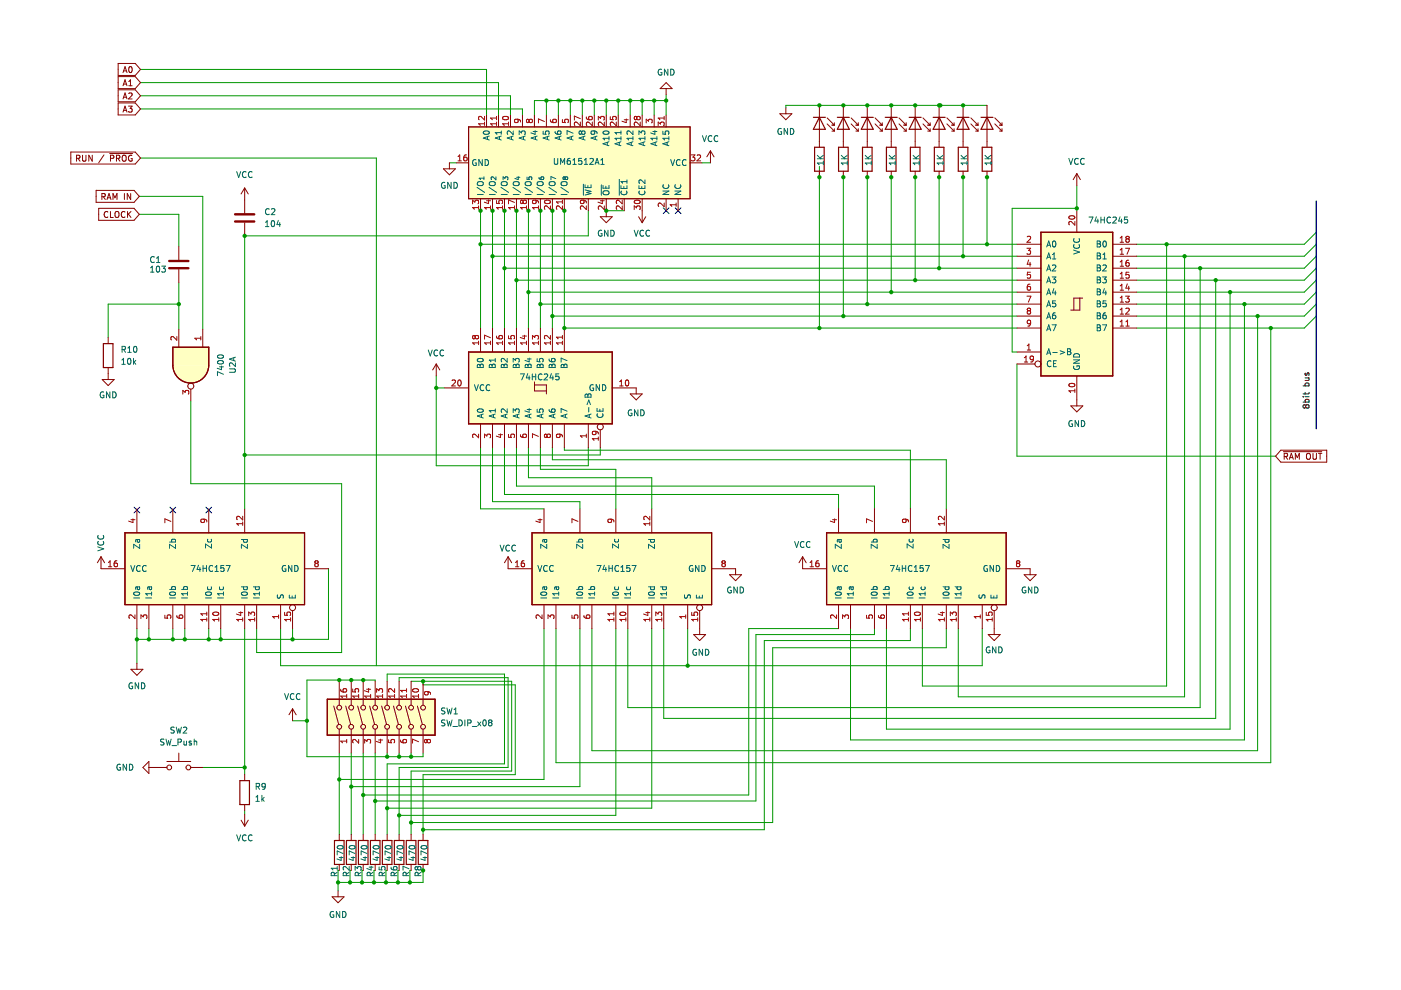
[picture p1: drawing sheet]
<svg xmlns="http://www.w3.org/2000/svg" width="297mm" height="210mm" viewBox="0 0 297 210" stroke-linecap="round" stroke-linejoin="round" font-family="sans-serif">
<path d="M220.7 49.2h15.2v30.5h-15.2z" fill-rule="evenodd" fill="#ffffc2"/>
<path d="M220.7 49.2h15.2v30.5h-15.2z" fill="none" stroke="#840000" stroke-width=".25"/>
<path d="M99.3 26.9h47v15.2h-47z" fill-rule="evenodd" fill="#ffffc2"/>
<path d="M99.3 26.9h47v15.2h-47z" fill="none" stroke="#840000" stroke-width=".21"/>
<path d="M69.4 148.3h22.8v7.6h-22.8z" fill-rule="evenodd" fill="#ffffc2"/>
<path d="M69.4 148.3h22.8v7.6h-22.8z" fill="none" stroke="#840000" stroke-width=".25"/>
<path d="M26.5 113h38.1v15.2h-38.1z" fill-rule="evenodd" fill="#ffffc2"/>
<path d="M26.5 113h38.1v15.2h-38.1z" fill="none" stroke="#840000" stroke-width=".25"/>
<path d="M36.6 77.4h7.7a3.8 3.8 0 0 1-3.8 3.8 3.8 3.8 0 0 1-3.9-3.8z" fill-rule="evenodd" fill="#ffffc2"/>
<path d="M36.6 77.4a3.8 3.8 0 0 0 3.9 3.8 3.8 3.8 0 0 0 3.8-3.8" fill="none" stroke="#840000" stroke-width=".25"/>
<path d="M36.6 73.6h7.7v3.8h-7.7z" fill-rule="evenodd" fill="#ffffc2"/>
<path d="M36.6 77.4v-3.8h7.7v3.8" fill="none" stroke="#840000" stroke-width=".25"/>
<path d="M99.3 74.6h30.5v15.3h-30.5z" fill-rule="evenodd" fill="#ffffc2"/>
<path d="M99.3 74.6h30.5v15.3h-30.5z" fill="none" stroke="#840000" stroke-width=".25"/>
<path d="M175.2 113h38.1v15.2h-38.1z" fill-rule="evenodd" fill="#ffffc2"/>
<path d="M175.2 113h38.1v15.2h-38.1z" fill="none" stroke="#840000" stroke-width=".25"/>
<path d="M112.8 113h38.1v15.2h-38.1z" fill-rule="evenodd" fill="#ffffc2"/>
<g fill="none" stroke="#840000" stroke-width=".25">
<path d="M172.5 24.9h2.5M172.7 31.2h2v5.1h-2zM173.7 24.9l1.3 2.5h-2.5zM177.5 24.9h2.6M177.8 31.2h2v5.1h-2zM178.8 24.9l1.3 2.5h-2.6zM182.6 24.9h2.5M182.9 31.2h2v5.1h-2zM183.9 24.9l1.2 2.5h-2.5zM187.7 24.9h2.5M187.9 31.2h2.1v5.1h-2.1zM189 24.9l1.2 2.5h-2.5z"/>
<path d="M192.8 24.9h2.5M193 31.2h2v5.1h-2zM194 24.9l1.3 2.5h-2.5zM197.8 24.9h2.6M198.1 31.2h2v5.1h-2zM199.1 24.9l1.3 2.5h-2.6zM202.9 24.9h2.6M203.2 31.2h2v5.1h-2zM204.2 24.9l1.3 2.5h-2.6zM208 24.9h2.5M208.3 31.2h2v5.1h-2zM209.3 24.9l1.2 2.5h-2.5z"/>
<path d="M220.7 49.2h15.2v30.5h-15.2zM21.9 72.9h2.1v5h-2.1zM36.6 73.6h7.7v3.8a3.8 3.8 0 0 1-3.8 3.8 3.8 3.8 0 0 1-3.9-3.8zM99.3 74.6h30.5v15.3h-30.5zM26.5 113h38.1v15.2h-38.1zM112.8 113h38.1v15.2h-38.1zM175.2 113h38.1v15.2h-38.1zM69.4 148.3h22.8v7.6h-22.8zM50.9 165.5h2v5.1h-2zM70.9 178.2h2v5.1h-2zM73.5 178.2h2v5.1h-2zM76 178.2h2v5.1h-2z"/>
<path d="M78.5 178.2h2.1v5.1h-2.1zM81.1 178.2h2v5.1h-2zM83.6 178.2h2v5.1h-2zM86.1 178.2h2.1v5.1h-2.1zM88.7 178.2h2v5.1h-2z"/>
</g>
<path d="M140.6 44.1l1.2 1.2M141.8 44.1l-1.2 1.2M143.2 44.1l1.2 1.2M144.4 44.1l-1.2 1.2M28.4 107.5l1.2 1.3M29.6 107.5l-1.2 1.3M36 107.5l1.3 1.3M37.3 107.5l-1.3 1.3M43.6 107.5l1.3 1.3M44.9 107.5l-1.3 1.3" fill="none" stroke="#000084" stroke-width=".21"/>
<g fill="none" stroke="#009600" stroke-width=".21">
<path d="M29.8 14.7h73.4v9.7M29.8 17.5h75.9v6.9M29.8 20.3h78.4v4.1M29.8 23.1h81v1.3M29.8 33.5h50v107.6M95.3 34.5h1.5M115.8 21.3v3.1M118.4 21.3v3.1M120.9 21.3v3.1M123.5 21.3v3.1M126 21.3v3.1M128.5 21.3v3.1"/>
<path d="M131.1 21.3v3.1M133.6 21.3v3.1M136.2 21.3v3.1M138.7 21.3v3.1M141.2 21.3h-27.9v3.1M141.2 20.1v4.3M148.8 34.5h1.8M173.7 35.3v34.3M178.8 37.3v29.7M183.9 37.3v27.2M189 37.3v24.6M194 37.3v22.1"/>
<path d="M199.1 37.3v19.6M199.4 22.3v.3M204.2 37.3v17M209.3 37.3v14.5M209.3 22.3h-42.7v.5M228.3 39.3v4.9h-13.7v30.4h1M29.5 41.6h13.5v28.2M29.5 45.4h8.4v6.9M37.9 59.9v9.9M101.9 51.8h113.7M101.9 44.4v25.2M104.4 54.3h111.2"/>
<path d="M104.4 44.4v25.2M107 56.9h108.6M107 44.4v25.2M109.5 59.4h106.1M109.5 44.4v25.2M112 44.4v25.2M114.6 44.4v25.2M117.1 44.4v25.2M119.7 44.4v25.2h95.9M124.7 44.7v5.3h-72.8v57.9M128.5 44.7h3.8M247.3 51.8v93.7h-51.7v-12.2"/>
<path d="M251.2 54.3v93.4h-48v-14.4M254.5 56.9v93.1h-121.4v-16.7M257.8 59.4v92.9h-117.1v-19M279.1 56.9l-2.6 2.5h-35.5M279.1 59.4l-2.6 2.5h-35.5M279.1 49.2l-2.6 2.6h-35.5M279.1 51.8l-2.6 2.5h-35.5M279.1 54.3l-2.6 2.6h-35.5M37.9 64.5h-15v7.1M92.5 79.7v19.1h32.2v-3.9M112 61.9h103.6M114.6 64.5h101"/>
<path d="M117.1 67h98.5M215.6 77.2v19.5h54.8M260.8 61.9v92.7h-72.9v-21.3M263.8 64.5v92.4h-83.5v-23.6M266.6 67v92.2h-141.1v-25.9M269.4 69.6v92.1h-151.5v-28.4M279.1 61.9l-2.6 2.6h-35.5M279.1 64.5l-2.6 2.5h-35.5M279.1 67l-2.6 2.6h-35.5M40.5 85v17.6h31.9v35.8h-18v-5.1M92.5 82.2h1.8M101.9 94.9v13h13.4"/>
<path d="M104.4 94.9v11.5h18.6v1.5M107 94.9v9.9h70.8v3.1M109.5 94.9v8.2h75.9v4.8M112 94.9v6.4h26.2v6.6M114.6 94.9v4.6h16v8.4M117.1 94.9v2.6h83.5v10.4M119.7 94.9v.6h73.3v12.4M127.3 94.9v1.6h-75.4M29 133.3v7.3M31.6 133.3v2.3M36.6 133.3v2.3M39.2 133.3v2.3"/>
<path d="M44.3 133.3v2.3M46.8 133.3v2.3M51.9 133.3v30.9M59.5 133.3v7.8h148.8v-7.8M62 133.3v2.3M69.6 120.6v15h-40.6M115.3 133.3v32h-43.4M123 133.3v33.5h-48.5M130.6 133.3v39.6h-46M138.2 133.3v38.1h-56.1M145.8 133.3v7.8M177.8 133.3h-19.1v35.3h-81.7"/>
<path d="M185.4 133.3v1.2h-25.1v35.3h-80.8M193 133.3v2.5h-31v40.1h-72.3M200.6 133.3v4h-36.8v37.1h-76.6M62 152.8h3.1M71.9 144.2v.2M71.9 159.7v17.2M74.5 144.2v.2M74.5 159.7v17.2M77 144.2v.2M77 159.7v17.2M79.5 144.4v-.2h-14.4v16.2h24.6v-.7M79.5 159.7v17.2"/>
<path d="M82.1 144.4v-1.5h24.9v19.1h-24.9v14.9M82.1 159.7v.7M84.6 144.4v-.7h23.1v19h-23.1v14.2M84.6 159.7v.7M87.2 159.7v.7M87.2 144.4h21.3v19.1h-21.3v13.4M89.7 144.4v.8h19.5v19h-19.5v12.7M43 162.7h8.9M51.9 171.9v.7M71.9 184.6h-.2v4.3M74.5 184.6h-.3v2.5M77 184.6h-.2v2.5"/>
<path d="M79.5 184.6h-.2v2.5M82.1 184.6h-.3v2.5M84.6 184.6h-.2v2.5M87.2 184.6h-.3v2.5M89.7 184.3v2.8h-18"/>
</g>
<path d="M279.1 42.6v48.3" fill="none" stroke="#000084" stroke-width=".3"/>
<g fill="none" stroke="#0f0f0f" stroke-width=".21">
<path d="M276.8 79.1l-.1 .3 .2 .2 .2-.1 .1-.4h.3v.5M276.3 85.3h1.2M276.3 84.1h.1M276.3 81.8h1.2M276.7 83.2v.5M276.7 84.1h.8M276.7 80.1h.8M276.8 81.8l-.1-.3 .2-.3 .6 .1v.5M276.8 85.3l-.1-.4 .2-.2 .6 .1v.5M276.8 86l-.2-.2-.3 .2v.3l.2 .2 .3-.2M276.8 86l.3-.2h.2l.2 .2v.4l-.2 .1h-.4l-.1-.2M276.8 86v.3"/>
<path d="M277.4 80.1l.1 .5-.8 .1M277.5 83.2l-.1 .3h-1.1"/>
</g>
<g fill="none" stroke="#840000" stroke-width=".21">
<path d="M25 16.2h3.7l1.1 1.3-1.1 1.3h-3.7zM25 13.5h3.7l1.1 1.2-1.1 1.3h-3.7zM25 19h3.7l1.1 1.3-1.1 1.3h-3.7zM26.1 18.2l.4-1.3 .4 1.3M26.1 15.4l.4-1.3 .4 1.3M26.2 17.8h.6M26.2 15h.6M27.3 19.8l.5-.1 .2 .4-.8 .9h.8M27.3 18.2h.7M27.3 17.3l.4-.4v1.3M27.4 14.2l.2-.1a.68 .68 0 0 1 .4 .7 .68 .68 0 0 1-.4 .6l-.3-.5zM141.2 17.5l1.3 1.3h-2.5z"/>
<path d="M141.2 18.8v1.3M15 32.2h13.7l1.1 1.3-1.1 1.3h-13.7zM16.2 33.6l.6-.1 .1-.5-.7-.1v1.3M16.5 33.6l.5 .6M17.5 32.9v1l.2 .3 .4-.1 .1-.2v-1M19.6 32.9v1.3l-.8-1.3v1.3M22 32.8l-1.1 1.7M23.3 32.6h4.8M23.4 33.6l.6-.1 .1-.5-.7-.1v1.3M24.7 33.6l.6-.1 .1-.5-.7-.1v1.3M25 33.6l.4 .6M25 21.8h3.7l1.1 1.3-1.1 1.3h-3.7z"/>
<path d="M26.1 33l.1-.1a.43 .43 0 0 1 .5 .4v.5a.42 .42 0 0 1-.4 .4 .42 .42 0 0 1-.4-.4zM26.1 23.8l.4-1.3 .4 1.3M26.1 21l.4-1.3 .4 1.3M26.2 23.4h.6M26.2 20.6h.6M27.2 22.5h.8l-.4 .5 .4 .1v.6l-.2 .1-.6-.1M28 33a.58 .58 0 0 0-.8 .6 .58 .58 0 0 0 .8 .5v-.5h-.2M51.9 39.9v5.3M51.9 39.9l-.8 1.2M51.9 39.9l.7 1.2M94 35.8h2.6l-1.3 1.3zM95.3 34.5v1.3"/>
<path d="M96.8 34.5h2.5M99.3 26.9h47v15.2h-47zM103.2 24.4v2.5M105.7 24.4v2.5M108.2 24.4v2.5M110.8 24.4v2.5M113.3 24.4v2.5M115.8 24.4v2.5M118.4 24.4v2.5M120.9 24.4v2.5M123.5 24.4v2.5M126 24.4v2.5"/>
<path d="M128.5 24.4v2.5M131.1 24.4v2.5M133.6 24.4v2.5M136.2 24.4v2.5M138.7 24.4v2.5M141.2 24.4v2.5M146.3 34.5h2.5M150.6 32l-.7 1.3M150.6 32v2.5M150.6 32l.8 1.3M165.3 24.1h2.6l-1.3 1.3zM166.6 22.8v1.3"/>
<path d="M173.7 22.3v8.9M173.7 36.3v1.3M175.4 26.3l1.5 1.5M175.4 25l1.5 1.5M176.4 27.8h.5M176.4 26.5h.5M176.9 26v.5M176.9 27.3v.5M178.8 22.3v8.9M178.8 36.3v1.3M180.5 26.3l1.5 1.5M180.5 25l1.5 1.5"/>
<path d="M181.5 27.8h.5M181.5 26.5h.5M182 26v.5M182 27.3v.5M183.9 22.3v8.9M183.9 36.3v1.3M185.5 26.3l1.6 1.5M185.5 25l1.6 1.5M186.5 27.8h.6M186.5 26.5h.6M187.1 26v.5M187.1 27.3v.5"/>
<path d="M189 22.3v8.9M189 36.3v1.3M190.6 26.3l1.5 1.5M190.6 25l1.5 1.5M191.6 27.8h.5M191.6 26.5h.5M192.1 26v.5M192.1 27.3v.5M194 22.3v8.9M194 36.3v1.3M195.7 26.3l1.5 1.5M195.7 25l1.5 1.5"/>
<path d="M196.7 27.8h.5M196.7 26.5h.5M197.2 26v.5M197.2 27.3v.5M199.1 22.3v8.9M199.1 36.3v1.3M200.8 26.3l1.5 1.5M200.8 25l1.5 1.5M201.8 27.8h.5M201.8 26.5h.5M202.3 26v.5M202.3 27.3v.5"/>
<path d="M204.2 22.3v8.9M204.2 36.3v1.3M205.8 26.3l1.6 1.5M205.8 25l1.6 1.5M206.9 27.8h.5M206.9 26.5h.5M207.4 26v.5M207.4 27.3v.5M209.3 22.3v8.9M209.3 36.3v1.3M210.9 26.3l1.5 1.5M210.9 25l1.5 1.5"/>
<path d="M211.9 27.8h.5M211.9 26.5h.5M212.4 26v.5M212.4 27.3v.5M228.3 36.8v2.5M228.3 36.8l-.8 1.3M228.3 36.8l.8 1.3M20.4 40.4h8l1.1 1.2-1.1 1.3h-8zM20.9 44.2h7.5l1.1 1.2-1.1 1.3h-7.5zM21.6 41.7l.6-.1 .1-.4-.7-.2v1.3M21.9 41.7l.4 .6M22.7 42.3l.4-1.3 .4 1.3"/>
<path d="M22.8 41.9h.6M22.9 45a.56 .56 0 0 0-.8 .5 .56 .56 0 0 0 .8 .5M23.4 44.8v1.3h.6M24 42.3v-1.3l.4 .9 .4-.9v1.3M24.4 45l.3-.2a.43 .43 0 0 1 .5 .5v.4a.42 .42 0 0 1-.4 .4 .42 .42 0 0 1-.4-.4zM26.4 41v1.3M26.5 45a.56 .56 0 0 0-.8 .5 .56 .56 0 0 0 .8 .5M27 44.8v1.3M27.2 45.4l.6 .7M27.7 41v1.3l-.7-1.3v1.3M27.8 44.8l-.8 .8M37.9 52.3v2.8"/>
<path d="M37.9 57.1v2.8M51.9 47.2v2.8M101.9 42.1v2.6M104.4 42.1v2.6M107 42.1v2.6M109.5 42.1v2.6M112 42.1v2.6M114.6 42.1v2.6M117.1 42.1v2.6M119.7 42.1v2.6M124.7 42.1v2.6M127.3 45.9h2.5l-1.3 1.3z"/>
<path d="M128.5 42.1v3.8M132.3 42.1v2.6M135.4 45.9l.8 1.3M136.2 42.1v5.1M136.9 45.9l-.7 1.3M141.2 42.1v2.6M143.8 42.1v2.6M215.6 59.4h5.1M215.6 56.9h5.1M215.6 54.3h5.1M215.6 51.8h5.1M228.3 44.2v5"/>
<path d="M235.9 59.4h5.1M235.9 56.9h5.1M235.9 54.3h5.1M235.9 51.8h5.1M22.9 71.6v1.3M22.9 77.9v2.6M37.9 69.8v3.8M43 69.8v3.8M92.5 77.2l-.8 1.2M92.5 77.2v2.5M92.5 77.2l.8 1.2M101.9 69.6v5"/>
<path d="M104.4 69.6v5M107 69.6v5M109.5 69.6v5M112 69.6v5M114.6 69.6v5M117.1 69.6v5M119.7 69.6v5M215.6 74.6h5.1M215.6 69.6h5.1M215.6 67h5.1M215.6 64.5h5.1M215.6 61.9h5.1"/>
<path d="M215.6 77.2h3.8M228.3 79.7v6.4M228.9 63.2v2.5h-1.9M229.6 63.2h-1.9v2.5M235.9 69.6h5.1M235.9 67h5.1M235.9 64.5h5.1M235.9 61.9h5.1M21.7 80.5h2.5l-1.3 1.2zM40.5 82.5v2.5M94.3 82.2h5M101.9 89.9v5"/>
<path d="M104.4 89.9v5M107 89.9v5M109.5 89.9v5M112 89.9v5M113.3 81.6h2.5v1.9M113.3 81v1.9h2.5M114.6 89.9v5M117.1 89.9v5M119.7 89.9v5M124.7 89.9v5M127.3 91.1v3.8M129.8 82.2h5.1v1.3"/>
<path d="M133.6 83.5h2.6l-1.3 1.3zM227 86.1h2.6l-1.3 1.2zM271.6 95.4h9.7v2.6h-9.7l-1.2-1.3zM272.1 95.8h8.1M272.3 96.8l.6-.1v-.5l-.6-.1v1.3M272.6 96.8l.4 .6M273.4 97.4l.4-1.3 .4 1.3M273.5 97h.6M274.6 97.4v-1.3l.5 .9 .4-.9v1.3M277.1 96.3l.2-.2a.43 .43 0 0 1 .5 .4v.5a.42 .42 0 0 1-.4 .4 .42 .42 0 0 1-.4-.4zM278.4 96.1v1l.2 .3 .4-.1 .1-.2v-1M279.5 96.1h.8"/>
<path d="M279.9 96.1v1.3M21.4 118v2.6h5.1M21.4 118l-.7 1.3M21.4 118l.8 1.3M29 107.9v5.1M36.6 107.9v5.1M44.3 107.9v5.1M51.9 107.9v5.1M107.7 118v2.6h5.1M107.7 118l-.7 1.3M107.7 118l.8 1.3M115.3 107.9v5.1"/>
<path d="M123 107.9v5.1M130.6 107.9v5.1M138.2 107.9v5.1M170.2 118v2.6h5M170.2 118l-.8 1.3M170.2 118l.7 1.3M177.8 107.9v5.1M185.4 107.9v5.1M193 107.9v5.1M200.6 107.9v5.1M29 128.2v5.1M31.6 128.2v5.1"/>
<path d="M36.6 128.2v5.1M39.2 128.2v5.1M44.3 128.2v5.1M46.8 128.2v5.1M51.9 128.2v5.1M54.4 128.2v5.1M59.5 128.2v5.1M62 129.5v3.8M64.6 120.6h5M115.3 128.2v5.1M117.9 128.2v5.1M123 128.2v5.1"/>
<path d="M125.5 128.2v5.1M130.6 128.2v5.1M133.1 128.2v5.1M138.2 128.2v5.1M140.7 128.2v5.1M145.8 128.2v5.1M147.1 134.5h2.5l-1.3 1.3zM148.3 129.5v5M150.9 120.6h5.1v1.3M154.7 121.9h2.5l-1.2 1.2zM177.8 128.2v5.1M180.3 128.2v5.1"/>
<path d="M185.4 128.2v5.1M187.9 128.2v5.1M193 128.2v5.1M195.6 128.2v5.1M200.6 128.2v5.1M203.2 128.2v5.1M208.3 128.2v5.1M209.5 134.5h2.6l-1.3 1.3zM210.8 129.5v5M213.3 120.6h5.1v1.3M217.1 121.9h2.6l-1.3 1.2zM27.8 141.9h2.5l-1.3 1.3z"/>
<path d="M29 140.6v1.3M37.9 159.7v1.8M62 150.3l-.7 1.3M62 150.3v2.5M62 150.3l.8 1.3M70.8 149.7l1 3.9M71.9 144.4v5.1M71.9 154.6v5.1M73.3 149.7l1 3.9M74.5 144.4v5.1M74.5 154.6v5.1M75.8 149.7l1.1 3.9"/>
<path d="M77 144.4v5.1M77 154.6v5.1M78.4 149.7l1 3.9M79.5 144.4v5.1M79.5 154.6v5.1M80.9 149.7l1.1 3.9M82.1 144.4v5.1M82.1 154.6v5.1M83.4 149.7l1.1 3.9M84.6 144.4v5.1M84.6 154.6v5.1M86 149.7l1 3.9"/>
<path d="M87.2 144.4v5.1M87.2 154.6v5.1M88.5 149.7l1 3.9M89.7 144.4v5.1M89.7 154.6v5.1M31.6 162.7h3.8M31.6 161.5v2.5l-1.3-1.3zM35.4 161.5h5.1M40.5 162.7h2.5M51.1 173.9l.8 1.3M51.9 164.2v1.3M51.9 170.6v1.3"/>
<path d="M51.9 172.6v2.6M52.6 173.9l-.7 1.3M71.9 176.9v1.3M74.5 176.9v1.3M77 176.9v1.3M79.5 176.9v1.3M82.1 176.9v1.3M84.6 176.9v1.3M87.2 176.9v1.3M89.7 176.9v1.3M70.4 190.1h2.5l-1.2 1.3zM71.7 188.9v1.2"/>
<path d="M71.9 183.3v1.3M74.5 183.3v1.3M77 183.3v1.3M79.5 183.3v1.3M82.1 183.3v1.3M84.6 183.3v1.3M87.2 183.3v1.3M89.7 183.3v1.3"/>
<circle cx="220.1" cy="77.2" r=".63"/>
<circle cx="40.5" cy="81.9" r=".63"/>
<circle cx="127.3" cy="90.5" r=".63"/>
<circle cx="62" cy="128.8" r=".63"/>
<circle cx="148.3" cy="128.8" r=".63"/>
<circle cx="210.8" cy="128.8" r=".63"/>
<circle cx="71.9" cy="150" r=".51"/>
<circle cx="71.9" cy="154.1" r=".51"/>
<circle cx="74.5" cy="154.1" r=".51"/>
<circle cx="74.5" cy="150" r=".51"/>
<circle cx="77" cy="150" r=".51"/>
<circle cx="77" cy="154.1" r=".51"/>
<circle cx="79.5" cy="150" r=".51"/>
<circle cx="79.5" cy="154.1" r=".51"/>
<circle cx="82.1" cy="154.1" r=".51"/>
<circle cx="82.1" cy="150" r=".51"/>
<circle cx="84.6" cy="150" r=".51"/>
<circle cx="84.6" cy="154.1" r=".51"/>
<circle cx="87.2" cy="154.1" r=".51"/>
<circle cx="87.2" cy="150" r=".51"/>
<circle cx="89.7" cy="150" r=".51"/>
<circle cx="89.7" cy="154.1" r=".51"/>
<circle cx="35.9" cy="162.7" r=".51"/>
<circle cx="39.9" cy="162.7" r=".51"/>
</g>
<g fill="none" stroke="#006464" stroke-width=".21">
<path d="M140.3 14.7a.58 .58 0 0 0-.8 .6 .58 .58 0 0 0 .8 .5v-.4h-.2M141.6 14.7v1.2l-.7-1.2v1.2M142.2 14.7a.64 .64 0 0 1 .7 .6 .64 .64 0 0 1-.7 .6zM50.2 36.4l.4 1.2 .4-1.2M52.2 36.5a.56 .56 0 0 0-.8 .5 .56 .56 0 0 0 .8 .5M53.4 36.5a.56 .56 0 0 0-.7 .5 .56 .56 0 0 0 .7 .5M94.3 38.7a.58 .58 0 0 0-.7 .6 .58 .58 0 0 0 .8 .5v-.4h-.3M95.6 38.7v1.2l-.7-1.2v1.2M96.3 38.7a.64 .64 0 0 1 .7 .6 .64 .64 0 0 1-.7 .6zM100.9 33.9a.58 .58 0 0 0-.7 .6 .58 .58 0 0 0 .8 .5v-.4h-.3M101.1 39.7l1.7 1.1M101.3 38.7l.7-.2a.42 .42 0 0 1 .5 .4 .42 .42 0 0 1-.5 .5h-.4a.42 .42 0 0 1-.4-.3 .42 .42 0 0 1 .1-.4z"/>
<path d="M102.3 33.8v1.3l-.8-1.3v1.3M102.5 27.9a.75 .75 0 0 1 1.2 .3 .72 .72 0 0 1-1.2-.1zM102.6 37.5v.6M102.6 37.8h-1l.3 .3M102.9 33.8a.64 .64 0 0 1 .7 .7 .64 .64 0 0 1-.7 .6zM103.4 29v.6M103.7 39.7l1.6 1.1M103.7 28.8l-1.2 .5 1.2 .4M103.8 38.7l.8-.2a.42 .42 0 0 1 .4 .4 .42 .42 0 0 1-.4 .5h-.4a.42 .42 0 0 1-.4-.3 .42 .42 0 0 1 0-.4zM105.1 37.5v.6l-.7-.6-.3 .2 .1 .4M105.9 29v.6M106.2 39.7l1.6 1.1"/>
<path d="M106.3 28.8l-1.3 .5 1.3 .4M106.3 27.8v.7M106.3 28.1h-1.3l.4 .4M106.3 38.7l.8-.2a.42 .42 0 0 1 .5 .4 .42 .42 0 0 1-.5 .5h-.4a.42 .42 0 0 1-.4-.3 .42 .42 0 0 1 0-.4zM106.7 38.1v-.6l.4 .3v-.3h.5v.6M108.4 29v.6M108.7 39.7l1.7 1.1M108.8 28.8l-1.3 .5 1.3 .4M108.8 27.8v.7l-.9-.7-.4 .2 .2 .5M108.9 38.7l.8-.2a.42 .42 0 0 1 .4 .4 .42 .42 0 0 1-.4 .5h-.5a.42 .42 0 0 1-.4-.3 .42 .42 0 0 1 .1-.4zM109.5 37.6h.7M109.9 37.4v.7l-.7-.3"/>
<path d="M110.1 28.5v-.7l.5 .4 .1-.4h.5l.1 .2-.1 .5M111 29v.6M111.3 39.7l1.6 1.1M111.3 28.8l-1.2 .5 1.2 .4M111.4 38.7l.8-.2a.42 .42 0 0 1 .4 .4 .42 .42 0 0 1-.4 .5h-.4a.42 .42 0 0 1-.4-.3 .42 .42 0 0 1 0-.4zM111.7 37.5v.5l.5 .1v-.5l.5-.1v.6M113 27.9h.9M113.5 27.7v.8l-.9-.3M113.5 29v.6M113.8 39.7l1.7 1.1M113.9 28.8l-1.3 .5 1.3 .4M113.9 38.7l.8-.2a.42 .42 0 0 1 .5 .4 .42 .42 0 0 1-.5 .5h-.4a.42 .42 0 0 1-.4-.3 .42 .42 0 0 1 0-.4z"/>
<path d="M114.3 37.6l.2 .4 .6 .1 .2-.2-.1-.4-.5 .1v.3l.2 .2M115.2 27.8v.6l.6 .1-.1-.6 .6-.1 .1 .2-.1 .5M116.1 29v.6M116.4 39.7l1.6 1.1M116.4 28.8l-1.2 .5 1.2 .4M116.5 38.7l.8-.2a.42 .42 0 0 1 .4 .4 .42 .42 0 0 1-.4 .5h-.5a.42 .42 0 0 1-.3-.3 .42 .42 0 0 1 0-.4zM117.5 33.6v1l.3 .2h.3l.2-.2v-1M117.7 27.9l.1 .3 .2 .2 .7 .1 .3-.3-.2-.4-.6 .1v.3l.2 .3M117.8 37.9l-1-.5v.7M118.6 29v.6M118.9 34.8v-1.2l.4 .9 .4-.9v1.2M118.9 39.7l1.6 1.1"/>
<path d="M119 28.8l-1.3 .5 1.3 .4M119 38.7l.8-.2a.42 .42 0 0 1 .5 .4 .42 .42 0 0 1-.5 .5h-.4a.42 .42 0 0 1-.4-.3 .42 .42 0 0 1 0-.4zM119.8 37.7l-.2-.2-.2 .2 .2 .4 .2-.2M119.8 37.7l.2-.2 .4 .2-.2 .4-.4-.2M119.8 37.7v.2M120.9 33.6h-.4l-.2 .3-.1 .7 .3 .2 .4-.1v-.6h-.4l-.3 .2M121.1 29v.6M121.5 34.8h.7M121.5 33.9l.3-.3v1.2M121.5 28.2l-1.3-.5v.8M121.5 28.8l-1.3 .5 1.3 .4M123.3 28l.3-.2h.3l.1 .2v.4l-.2 .1-.4-.1-.1-.2"/>
<path d="M123.3 28l-.2-.2-.3 .2v.2l.2 .3 .3-.3M123.3 28v.2M123.3 33.6h-.6v.6l.6-.1v.6l-.1 .1-.5-.1M123.7 29v.6M123.7 39.1v2.3M123.9 34.8h.7M123.9 33.9l.3-.3v1.2M124 39.2v.6h1.3v-.6M124 28.8l-1.2 .5 1.2 .4M124.6 39.4v.4M125.1 33.7l.5-.1 .2 .3-.8 .9h.8M125.9 27.8l.2 .2-.1 .4h-.6l-.1-.4 .3-.2h.7l.2 .2 .1 .4"/>
<path d="M126.2 34.8l.4-1.2 .4 1.2M126.2 29v.6M126.3 34.5h.6M126.6 28.8l-1.3 .5 1.3 .4M127.4 34.8h.7M127.4 33.9l.3-.3v1.2M127.5 39.2v2.2M127.8 39.3v.6h1.3v-.6M127.9 27.9a.75 .75 0 0 1 1.2 .3 .72 .72 0 0 1-1.3-.1zM128.5 39.5v.4M128.8 30.2v.6M129.1 30.1l-1.3 .4 1.3 .4"/>
<path d="M129.1 29v.7M129.1 29.3h-1.3l.4 .4M131.3 30.2v.6M131.3 38v3.4M131.7 39.4v.6h1.2v-.6M131.7 28.1h-1.3l.4 .4M131.7 27.8v.7M131.7 29v.7M131.7 29.3h-1.3l.4 .4M131.7 30.1l-1.3 .4 1.3 .4M132.3 39.5v.5M132.9 38.5h-1.2l.3 .4"/>
<path d="M132.9 38.1v.8M133.8 30.2v.6M134.2 27.8v.7l-.9-.7-.4 .2 .1 .5M134.2 29.3h-1.3l.4 .4M134.2 30.1l-1.3 .4 1.3 .4M134.2 29v.7M135.5 39.4v.6h1.2v-.6M135.5 28.5v-.7l.4 .4 .2-.4h.5l.1 .2-.1 .5M136.1 39.5v.5M136.4 30.2v.6M136.7 29.3h-1.2l.3 .4M136.7 30.1l-1.2 .4 1.2 .4"/>
<path d="M136.7 29v.7M136.7 38.1v.8l-.9-.8-.3 .3 .1 .5M138.4 27.9h.9M138.8 27.7v.8l-.9-.3M138.9 30.2v.6M139.3 29.3h-1.3l.4 .4M139.3 30.1l-1.3 .4 1.3 .4M139.3 29v.7M140.5 27.8v.6l.6 .1v-.6l.6-.1 .1 .2-.1 .5M140.7 39.2a.56 .56 0 0 0 .5 .8 .56 .56 0 0 0 .5-.8M141.4 30.2v.6M141.8 29v.7"/>
<path d="M141.8 29.3h-1.3l.4 .4M141.8 30.1l-1.3 .4 1.3 .4M142.2 33.8l.4 1.3 .4-1.3M143.2 39.2a.56 .56 0 0 0 .5 .8 .56 .56 0 0 0 .5-.8M144.2 34a.56 .56 0 0 0-.8 .5 .56 .56 0 0 0 .8 .5M145.5 34a.56 .56 0 0 0-.8 .5 .56 .56 0 0 0 .8 .5M148.9 28.8l.5 1.2 .4-1.2M150.9 28.9a.56 .56 0 0 0-.8 .5 .56 .56 0 0 0 .8 .5M152.2 28.9a.56 .56 0 0 0-.8 .5 .56 .56 0 0 0 .8 .5M165.7 27.3a.58 .58 0 0 0-.8 .6 .58 .58 0 0 0 .8 .5v-.4h-.2M167 27.2v1.3l-.7-1.3v1.3M167.6 27.2a.64 .64 0 0 1 .7 .7 .64 .64 0 0 1-.7 .6z"/>
<path d="M173.3 33.7h1.3M173.3 32.9l.7 .8M174.6 34.6h-1.3l.4 .3M174.6 34.2v.7M174.6 32.9l-.8 .6M178.4 33.7h1.2M178.4 32.9l.7 .8M179.6 34.6h-1.2l.3 .3M179.6 34.2v.7M179.6 32.9l-.7 .6M183.4 33.7h1.3M183.4 32.9l.8 .8"/>
<path d="M184.7 34.6h-1.3l.4 .3M184.7 34.2v.7M184.7 32.9l-.7 .6M188.5 33.7h1.3M188.5 32.9l.7 .8M189.8 34.6h-1.3l.4 .3M189.8 34.2v.7M189.8 32.9l-.7 .6M193.6 33.7h1.3M193.6 32.9l.7 .8M194.9 34.6h-1.3l.4 .3M194.9 34.2v.7"/>
<path d="M194.9 32.9l-.8 .6M198.7 33.7h1.2M198.7 32.9l.7 .8M199.9 34.6h-1.2l.3 .3M199.9 34.2v.7M199.9 32.9l-.7 .6M203.8 33.7h1.2M203.8 32.9l.7 .8M205 34.6h-1.2l.3 .3M205 34.2v.7M205 32.9l-.7 .6M208.8 33.7h1.3"/>
<path d="M208.8 32.9l.8 .8M210.1 34.6h-1.3l.4 .3M210.1 34.2v.7M210.1 32.9l-.7 .6M226.6 33.6l.4 1.2 .5-1.2M228.6 33.7a.56 .56 0 0 0-.8 .5 .56 .56 0 0 0 .8 .5M229.9 33.7a.56 .56 0 0 0-.8 .5 .56 .56 0 0 0 .8 .5M31.9 57.7h.7M31.9 56.8l.4-.4v1.3M32.7 54.5a.56 .56 0 0 0-.8 .5 .56 .56 0 0 0 .8 .5M33.2 55.7h.7M33.2 54.8l.4-.4v1.3"/>
<path d="M33.2 56.5l.2-.1a.68 .68 0 0 1 .5 .7 .68 .68 0 0 1-.5 .6l-.3-.5zM34.3 56.4h.8l-.5 .5 .4 .1v.6l-.2 .1-.5-.1M56.3 47.1l.4-.3v1.3M56.3 48.1h.7M57.1 44.4a.56 .56 0 0 0-.8 .5 .56 .56 0 0 0 .8 .5M57.6 44.4l.4-.2 .3 .4-.8 .9h.8M57.7 46.8h.1a.68 .68 0 0 1 .4 .6 .68 .68 0 0 1-.4 .7 .84 .84 0 0 1-.1-1.3zM59 46.7l-.3 .9h.8M59.3 47.2v.9M101.2 41.2h1.3M103.7 41.2h1.3M106.3 41.2h1.2"/>
<path d="M108.8 41.2h1.3M111.3 41.2h1.3M113.9 41.2h1.3M116.4 41.2h1.3M119 41.2h1.2M124 40.3l1.3 .3-.9 .2 .9 .2-1.3 .4M127.6 48.9a.58 .58 0 0 0-.8 .6 .58 .58 0 0 0 .8 .5v-.5h-.2M127.9 40.6l.8-.2a.42 .42 0 0 1 .4 .5 .42 .42 0 0 1-.4 .4h-.4a.42 .42 0 0 1-.4-.2 .42 .42 0 0 1 0-.5zM128.9 48.8v1.3l-.7-1.3v1.3M129.5 48.8a.64 .64 0 0 1 .7 .6 .64 .64 0 0 1-.7 .7zM131.8 40.5a.56 .56 0 0 0 .5 .8 .56 .56 0 0 0 .5-.8M134.5 48.8l.4 1.3 .4-1.3"/>
<path d="M135.6 40.5a.56 .56 0 0 0 .5 .8 .56 .56 0 0 0 .5-.8M136.5 48.9a.56 .56 0 0 0-.8 .5 .56 .56 0 0 0 .8 .6M137.7 48.9a.56 .56 0 0 0-.8 .5 .56 .56 0 0 0 .8 .6M140.5 40.5h1.3l-1.3 .7h1.3M143.1 40.5h1.3l-1.3 .7h1.3M221.9 52.4l.4-1.3 .5 1.3M221.9 54.9l.4-1.3 .5 1.3M221.9 57.4l.4-1.2 .5 1.2M221.9 60l.4-1.3 .5 1.3M222 52h.7M222 54.5h.7M222 57.1h.7"/>
<path d="M222 59.6h.7M223.1 58.7h.8l-.5 .5 .4 .1v.6l-.2 .1-.5-.1M223.1 56.3l.5-.1 .3 .3-.8 .9h.8M223.1 54.9h.8M223.1 54l.4-.4v1.3M223.3 51.2l.1-.1a.68 .68 0 0 1 .5 .6 .68 .68 0 0 1-.5 .7l-.3-.5zM227.6 53l1.3 .4-1.3 .5M227.7 50.6a.56 .56 0 0 0 .5 .8 .56 .56 0 0 0 .6-.8M227.7 51.9a.56 .56 0 0 0 .5 .8 .56 .56 0 0 0 .6-.8M230.9 46h.8l-.5 1.3M232.5 46l-.3 .9h.7M232.6 51.1h.5l.2 .2-.2 .4 .2 .1 .1 .3-.3 .3h-.5z"/>
<path d="M232.6 53.6h.5l.2 .3-.2 .3 .2 .2 .1 .3-.3 .2h-.5zM232.6 56.2h.5l.2 .2-.2 .4 .2 .1 .1 .3-.3 .2h-.5zM232.6 58.7h.5l.2 .3-.2 .3 .2 .1 .1 .3-.3 .3h-.5zM232.6 59.3h.5M232.6 56.8h.5M232.6 54.2h.5M232.6 51.7h.5M232.8 46.4v.9M233.4 46v1.3M233.4 46.6h.7M233.8 58.7h.8l-.5 .5 .4 .1v.6l-.2 .1-.5-.1M233.8 56.3l.5-.1 .3 .3-.8 .9h.8"/>
<path d="M233.8 54.9h.8M233.8 54l.4-.4v1.3M234 51.2l.1-.1a.68 .68 0 0 1 .5 .6 .68 .68 0 0 1-.5 .7l-.3-.5zM234.1 46v1.3M235.5 46.1a.56 .56 0 0 0-.8 .6 .56 .56 0 0 0 .8 .5M236 46.1l.4-.1 .3 .4-.8 .9h.8M237.5 46l-.3 .9h.8M237.8 46.4v.9M239 46h-.6v.6h.6v.6l-.1 .1-.5-.1M25.8 77.2h.8M25.8 76.3l.4-.3v1.2M25.9 74.1l.6-.1 .1-.4-.7-.2v1.3"/>
<path d="M26.2 74.1l.4 .6M27.1 73.8l.4-.4v1.3M27.1 74.7h.7M27.2 76h.1a.68 .68 0 0 1 .5 .6 .68 .68 0 0 1-.5 .6 .84 .84 0 0 1-.1-1.2zM28.3 76v1.2M28.4 73.6l.2-.2a.68 .68 0 0 1 .4 .7 .68 .68 0 0 1-.4 .6l-.3-.5zM28.4 76.8l.4 .4M28.8 76.4l-.5 .5M46.2 75.4a.75 .75 0 0 1 1.2 .3 .72 .72 0 0 1-1.3-.2zM46.2 76.6a.75 .75 0 0 1 1.2 .3 .72 .72 0 0 1-1.3-.1zM46.5 77.8h.9M47 77.6v.8l-1-.3"/>
<path d="M47.4 79.4l-1.3-.6v.9M48.6 78.2h1.1l.2 .2v.4l-.2 .1h-1.1M49.6 75.8v.7M49.9 76.9v.8l-.9-.8-.4 .3 .2 .5M49.9 75.7l-1.3 .4 1.3 .5M90.8 74.2l.4 1.3 .4-1.3M92.8 74.3a.56 .56 0 0 0-.8 .5 .56 .56 0 0 0 .8 .5M94.1 74.3a.56 .56 0 0 0-.8 .5 .56 .56 0 0 0 .8 .5M101.3 76.2a.75 .75 0 0 1 1.2 .2 .72 .72 0 0 1-1.3-.1zM101.3 77.4l.3-.1 .2 .2 .1-.2 .3-.1 .3 .2v.5h-1.3zM101.8 77.5v.4M103.8 77.4l.3-.1 .2 .2 .2-.2 .3-.1 .2 .2v.5h-1.3z"/>
<path d="M104.3 77.5v.4M105 76v.7M105 76.4h-1.3l.4 .3M106.3 77.4l.3-.1 .3 .2 .1-.2 .3-.1 .2 .2v.5h-1.2zM106.9 77.5v.4M107.5 76v.8l-.9-.8-.3 .2 .1 .5M108.8 76.8v-.8l.5 .4 .1-.3h.6l.1 .1-.1 .6M108.9 77.4l.3-.1 .2 .2 .1-.2 .3-.1 .3 .2v.5h-1.3zM109.4 77.5v.4M110.3 79.3h.9l-.6 1.2M111.4 77.4l.3-.1 .3 .2 .1-.2 .3-.1 .2 .2v.5h-1.3zM111.8 76.1h.8"/>
<path d="M111.9 79.2l-.3 .9h.8M112 77.5v.4M112.2 79.7v.8M112.2 75.9v.8l-.9-.3M112.9 79.3v1.2M112.9 79.9h.7M113.6 79.3v1.2M113.9 76.1v.6h.6l-.1-.6h.6l.2 .1-.2 .5M113.9 77.4l.3-.1 .3 .2 .1-.2 .3-.1 .3 .2v.5h-1.3zM114.5 77.5v.4M114.9 79.4a.56 .56 0 0 0-.8 .5 .56 .56 0 0 0 .8 .5M115.4 79.4l.5-.1 .2 .3-.8 .9h.8"/>
<path d="M116.4 76.1l.1 .4 .2 .2h.8l.2-.2-.1-.4h-.6l-.1 .4 .3 .2M116.5 77.3h.3l.2 .2 .3-.3 .3 .1 .1 .6h-1.3zM116.9 79.2l-.3 .9h.8M117 77.5v.4M117.2 79.7v.8M118.5 79.3h-.6l-.1 .6 .6-.1 .1 .6-.2 .1-.5-.1M119 77.4l.3-.1 .3 .2 .1-.2 .3-.1 .2 .2v.5h-1.2zM119.6 77.5v.4M120.2 76.5l-1.2-.6v.9M221.9 75.2l.4-1.3 .5 1.3M221.9 62.5l.4-1.2 .5 1.2M221.9 65.1l.4-1.3 .5 1.3"/>
<path d="M221.9 67.6l.4-1.3 .5 1.3M221.9 70.1l.4-1.2 .5 1.2M222 74.9h.7M222 62.2h.7M222 64.7h.7M222 67.2h.7M222 69.8h.7M222.8 76.6a.56 .56 0 0 0-.8 .5 .56 .56 0 0 0 .8 .5M223.1 68.9h.8l-.5 1.2M223.2 74.7h1M223.4 77.1h.4M223.4 61.2l-.3 .9h.8"/>
<path d="M223.7 66.3l-.3 .1-.2 .2-.1 .8 .3 .2 .4-.1-.1-.6-.3-.1-.3 .3M223.7 61.7v.8M223.8 63.8h-.6l-.1 .6 .6-.1 .1 .6-.2 .2-.5-.2M224 76.5h-.6v1.3h.6M224.8 74.4l.9 .3-.9 .4M226.3 73.9h.5l.2 .3-.2 .3 .2 .2 .1 .3-.3 .2h-.5zM226.3 74.5h.5M227.6 76.3h1.3l-1.3 .7h1.3M227.7 77.6a.58 .58 0 0 0 .6 .8 .58 .58 0 0 0 .5-.8h-.5v.2M227.7 75.2a.68 .68 0 0 1 .8-.2 .68 .68 0 0 1 .4 .7h-1.3zM232.6 68.9h.5l.2 .2-.2 .4 .2 .1 .1 .3-.3 .2h-.5zM232.6 61.3h.5l.2 .2-.2 .4 .2 .1 .1 .3-.3 .2h-.5z"/>
<path d="M232.6 63.8h.5l.2 .2-.2 .4 .2 .1 .1 .3-.3 .3h-.5zM232.6 66.3h.5l.2 .3-.2 .3 .2 .2 .1 .3-.3 .2h-.5zM232.6 69.5h.5M232.6 66.9h.5M232.6 64.4h.5M232.6 61.9h.5M233.8 68.9h.8l-.5 1.2M234.1 61.2l-.3 .9h.8M234.4 66.3l-.3 .1-.2 .2-.1 .8 .3 .2 .4-.1-.1-.6-.3-.1-.3 .3M234.4 61.7v.8M234.5 63.8h-.6l-.1 .6 .6-.1 .1 .6-.2 .2-.5-.2M22 83.1a.58 .58 0 0 0-.8 .6 .58 .58 0 0 0 .8 .5v-.4h-.2"/>
<path d="M23.3 83.1v1.3l-.7-1.3v1.3M23.9 83.1a.64 .64 0 0 1 .7 .6 .64 .64 0 0 1-.7 .7zM100.6 81.6l.4 1.2 .4-1.2M101.3 86.9a.75 .75 0 0 1 1.2 .2 .72 .72 0 0 1-1.3-.1zM102.1 87.9v.6M102.5 87.8l-1.3 .4 1.3 .4M102.6 81.7a.56 .56 0 0 0-.8 .5 .56 .56 0 0 0 .8 .5M103.8 81.7a.56 .56 0 0 0-.7 .5 .56 .56 0 0 0 .7 .5M104.6 87.9v.6M105 86.7v.7M105 87.8l-1.3 .4 1.3 .4M105 87.1h-1.3l.4 .3"/>
<path d="M107.2 87.9v.6M107.5 86.7v.8l-.9-.8-.3 .2 .1 .5M107.5 87.8l-1.2 .4 1.2 .4M108.8 87.5v-.8l.5 .4 .1-.3h.6l.1 .1-.1 .6M109.7 87.9v.6M110.1 87.8l-1.3 .4 1.3 .4M111.8 86.8h.8M112.2 86.6v.8l-.9-.3M112.3 87.9v.6M112.6 87.8l-1.3 .4 1.3 .4M113.9 86.8v.6h.6l-.1-.6h.6l.2 .1-.2 .5M114.8 87.9v.6"/>
<path d="M115.2 87.8l-1.3 .4 1.3 .4M116.4 86.8l.1 .4 .2 .2h.8l.2-.2-.1-.4h-.6l-.1 .4 .3 .2M117.3 87.9v.6M117.7 87.8l-1.3 .4 1.3 .4M119.9 87.9v.6M120.2 87.2l-1.2-.6v.9M120.2 87.8l-1.2 .4 1.2 .4M124.1 83.7l.3-.1 .2 .2 .2-.2 .3-.1 .2 .2v.5h-1.3zM124.5 85.8l.3-1 .4 1M124.6 83.8v.4M124.8 86.4v1M124.9 87.9v.6"/>
<path d="M125.3 87.8l-1.3 .4 1.3 .4M125.8 81.6a.58 .58 0 0 0-.7 .6 .58 .58 0 0 0 .8 .5v-.4h-.3M126.6 86.6v.6h1.2v-.6M126.7 87.7a.56 .56 0 0 0 .5 .8 .56 .56 0 0 0 .5-.8M127.1 81.6v1.2l-.7-1.2v1.2M127.2 86.8v.4M127.7 81.6a.64 .64 0 0 1 .8 .6 .64 .64 0 0 1-.8 .6zM133.9 87a.58 .58 0 0 0-.7 .5 .58 .58 0 0 0 .8 .5v-.4h-.3M135.2 86.9v1.3l-.7-1.3v1.3M135.9 86.9a.64 .64 0 0 1 .7 .6 .64 .64 0 0 1-.7 .7zM227.3 89.2a.58 .58 0 0 0-.7 .6 .58 .58 0 0 0 .8 .5v-.4h-.2M228.7 89.2v1.2l-.8-1.2v1.2"/>
<path d="M229.3 89.2a.64 .64 0 0 1 .7 .6 .64 .64 0 0 1-.7 .6zM20.7 115.9l1.3 .5-1.3 .4M20.8 113.5a.56 .56 0 0 0 .6 .8 .56 .56 0 0 0 .5-.8M20.8 114.8a.56 .56 0 0 0 .6 .8 .56 .56 0 0 0 .5-.8M27.7 119.9l.4 1.3 .5-1.3M29.1 114.4l.2 .6 .3-.2-.1-.4M29.6 114.4h-.8v.5M29.6 115.4v.9l-1.3-.9v.9M36 114.9h1.2M36.4 114.9v-.3l.2-.3 .6 .1v.5M37.2 115.4v.9l-1.2-.9v.9M40.5 119.9h.9l-.6 1.3"/>
<path d="M42.1 119.8l-.3 .9h.8M43 119.9v1.3M43.8 119.9v1.3M44.1 114.3l-.1 .4 .2 .2 .6-.1v-.5M44.8 115.4v.8l-1.2-.8v.8M47.5 119.9h-.6l-.1 .6 .6-.1 .1 .6-.2 .2-.5-.2M47.9 119.9h.9l-.6 1.3M51.2 114.4h1.3M51.7 114.4l-.1 .3 .2 .3 .6-.1v-.5M52.5 115.4v.9l-1.3-.9v.9M60.6 120a.58 .58 0 0 0-.8 .5 .58 .58 0 0 0 .8 .5v-.4h-.2M61.9 119.9v1.3l-.7-1.3v1.3"/>
<path d="M62.5 119.9a.64 .64 0 0 1 .7 .6 .64 .64 0 0 1-.7 .7zM106 115.6l.5 1.2 .4-1.2M108 115.7a.56 .56 0 0 0-.8 .5 .56 .56 0 0 0 .8 .5M109.3 115.7a.56 .56 0 0 0-.8 .5 .56 .56 0 0 0 .8 .5M114 119.9l.5 1.3 .4-1.3M115.4 114.4l.2 .6 .3-.2v-.4M115.9 115.4v.9l-1.3-.9v.9M115.9 114.4h-.8v.5M122.3 114.9h1.2M122.7 114.9v-.3l.2-.3 .6 .1v.5M123.5 115.4v.9l-1.2-.9v.9M126.6 119.9h.8l-.5 1.3"/>
<path d="M128.1 119.8l-.3 .9h.8M129.1 119.9v1.3M129.8 119.9v1.3M130.4 114.3l-.1 .4 .2 .2 .6-.1v-.5M131.1 115.4v.8l-1.2-.8v.8M133.5 119.9h-.6v.6l.6-.1v.6l-.2 .2-.4-.2M134 119.9h.8l-.5 1.3M137.5 114.4h1.3M138 114.4l-.1 .3 .3 .3 .5-.1v-.5M138.8 115.4v.9l-1.3-.9v.9M146.9 120a.58 .58 0 0 0-.8 .5 .58 .58 0 0 0 .8 .5v-.4h-.2M148.2 119.9v1.3l-.7-1.3v1.3"/>
<path d="M148.8 119.9a.64 .64 0 0 1 .7 .6 .64 .64 0 0 1-.7 .7zM168.5 114.8l.4 1.3 .4-1.3M170.5 114.9a.56 .56 0 0 0-.8 .5 .56 .56 0 0 0 .8 .6M171.7 114.9a.56 .56 0 0 0-.7 .5 .56 .56 0 0 0 .7 .6M176.5 119.9l.4 1.3 .4-1.3M177.8 114.4l.3 .6 .3-.2-.1-.4M178.4 114.4h-.8v.5M178.4 115.4v.9l-1.3-.9v.9M184.7 114.9h1.3M185.2 114.9l-.1-.3 .3-.3 .5 .1v.5M186 115.4v.9l-1.3-.9v.9M188.8 119.9h.8l-.5 1.3"/>
<path d="M190.3 119.8l-.3 .9h.8M191.3 119.9v1.3M192 119.9v1.3M192.8 114.3v.4l.2 .2 .5-.1v-.5M193.6 115.4v.8l-1.3-.8v.8M195.7 119.9h-.6l-.1 .6 .7-.1v.6l-.2 .2-.5-.2M196.2 119.9h.8l-.5 1.3M199.9 114.4h1.3M200.4 114.4v.3l.2 .3 .6-.1v-.5M201.2 115.4v.9l-1.3-.9v.9M209.3 120a.58 .58 0 0 0-.7 .5 .58 .58 0 0 0 .8 .5v-.4h-.3M210.6 119.9v1.3l-.7-1.3v1.3"/>
<path d="M211.2 119.9a.64 .64 0 0 1 .8 .6 .64 .64 0 0 1-.8 .7zM28.3 126.8h1.3M28.4 125.7a.75 .75 0 0 1 1.2 .2 .72 .72 0 0 1-1.3-.1zM29.1 124.4l.2 .6 .3-.2-.1-.4M29.6 124.4l-.8 .1v.5M29.7 120a.56 .56 0 0 0-.8 .5 .56 .56 0 0 0 .8 .5M30.9 126.8h1.2M31 120a.56 .56 0 0 0-.8 .5 .56 .56 0 0 0 .8 .5M31.6 124.4l.2 .6 .3-.2v-.4M32.1 125.9h-1.2l.3 .3M32.1 124.4l-.7 .1v.5M32.1 125.5v.7"/>
<path d="M36 126.8h1.2M36 125h1.2M36 125.7a.75 .75 0 0 1 1.2 .2 .72 .72 0 0 1-1.2-.1zM36.4 125v-.4l.2-.2 .6 .1v.5M38.5 126.8h1.3M38.5 125h1.3M39 125l-.1-.4 .3-.2 .5 .1v.5M39.8 125.9h-1.3l.4 .3M39.8 125.5v.7M42.4 120.3v.9M43 120.5h.8M43.6 126.8h1.2"/>
<path d="M43.6 125.7a.75 .75 0 0 1 1.2 .2 .72 .72 0 0 1-1.2-.1zM44.1 124.4l-.1 .4 .2 .2 .6-.1v-.5M45.1 120a.56 .56 0 0 0-.8 .5 .56 .56 0 0 0 .8 .5M45.6 121.2h.7M45.6 120.3l.3-.4v1.3M46.1 126.8h1.3M46.6 124.4l-.1 .4 .3 .2 .5-.1v-.5M47.4 125.5v.7M47.4 125.9h-1.3l.4 .3M51.2 126.8h1.3M51.2 124.4h1.3M51.2 125.7a.75 .75 0 0 1 1.3 .2 .72 .72 0 0 1-1.3-.1z"/>
<path d="M51.7 124.4l-.1 .4 .2 .2 .6-.1v-.5M53.7 126.8h1.3M53.7 124.4h1.3M54.2 124.4l-.1 .4 .3 .2 .5-.1v-.5M55 125.5v.7M55 125.9h-1.3l.4 .3M58.9 126.1v.7h.4l.2-.6 .3-.1 .3 .3-.1 .4M61.3 126.2v.6h1.3v-.6M61.9 126.4v.4M114.6 126.8h1.3M114.7 125.7a.75 .75 0 0 1 1.2 .2 .72 .72 0 0 1-1.3-.1zM115.4 124.4l.2 .6 .3-.2v-.4"/>
<path d="M115.9 124.4l-.8 .1v.5M116 120a.56 .56 0 0 0-.8 .5 .56 .56 0 0 0 .8 .5M117.2 126.8h1.3M117.3 120a.56 .56 0 0 0-.8 .5 .56 .56 0 0 0 .8 .5M117.9 124.4l.3 .6 .3-.2-.1-.4M118.5 124.4l-.8 .1v.5M118.5 125.9h-1.3l.4 .3M118.5 125.5v.7M122.3 126.8h1.2M122.3 125h1.2M122.3 125.7a.75 .75 0 0 1 1.2 .2 .72 .72 0 0 1-1.2-.1zM122.7 125v-.4l.2-.2 .6 .1v.5"/>
<path d="M124.8 126.8h1.3M124.8 125h1.3M125.3 125l-.1-.4 .3-.2 .5 .1v.5M126.1 125.5v.7M126.1 125.9h-1.3l.4 .3M128.4 120.3v.9M129.1 120.5h.7M129.9 126.8h1.2M129.9 125.7a.75 .75 0 0 1 1.2 .2 .72 .72 0 0 1-1.2-.1zM130.4 124.4l-.1 .4 .2 .2 .6-.1v-.5M131.2 120a.56 .56 0 0 0-.8 .5 .56 .56 0 0 0 .8 .5M131.6 121.2h.8"/>
<path d="M131.6 120.3l.4-.4v1.3M132.4 126.8h1.3M132.9 124.4l-.1 .4 .3 .2 .5-.1v-.5M133.7 125.9h-1.3l.4 .3M133.7 125.5v.7M137.5 126.8h1.3M137.5 124.4h1.3M137.6 125.7a.75 .75 0 0 1 1.2 .2 .72 .72 0 0 1-1.3-.1zM138 124.4l-.1 .4 .3 .2 .5-.1v-.5M140 126.8h1.3M140 124.4h1.3M140.5 124.4v.4l.2 .2 .5-.1v-.5"/>
<path d="M141.3 125.9h-1.3l.4 .3M141.3 125.5v.7M145.2 126.1v.7h.4l.2-.6 .3-.1 .3 .3-.1 .4M147.6 137.7a.58 .58 0 0 0-.7 .6 .58 .58 0 0 0 .8 .5v-.4h-.3M147.7 126.2v.6h1.2v-.6M148.3 126.4v.4M149 137.7v1.2l-.8-1.2v1.2M149.6 137.7a.64 .64 0 0 1 .7 .6 .64 .64 0 0 1-.7 .6zM155 124.5a.58 .58 0 0 0-.7 .6 .58 .58 0 0 0 .7 .5v-.4h-.2M156.3 124.5v1.2l-.7-1.2v1.2M156.9 124.5a.64 .64 0 0 1 .8 .6 .64 .64 0 0 1-.8 .6zM177.1 126.8h1.3"/>
<path d="M177.2 125.7a.75 .75 0 0 1 1.2 .2 .72 .72 0 0 1-1.3-.1zM177.8 124.4l.3 .6 .3-.2-.1-.4M178.4 124.4l-.8 .1v.5M178.5 120a.56 .56 0 0 0-.8 .5 .56 .56 0 0 0 .8 .5M179.6 126.8h1.3M179.7 120a.56 .56 0 0 0-.7 .5 .56 .56 0 0 0 .7 .5M180.4 124.4l.2 .6 .3-.2-.1-.4M180.9 125.9h-1.3l.4 .3M180.9 124.4l-.8 .1v.5M180.9 125.5v.7M184.7 126.8h1.3M184.7 125h1.3"/>
<path d="M184.8 125.7a.75 .75 0 0 1 1.2 .2 .72 .72 0 0 1-1.3-.1zM185.2 125l-.1-.4 .3-.2 .5 .1v.5M187.3 126.8h1.2M187.3 125h1.2M187.7 125v-.4l.2-.2 .6 .1v.5M188.5 125.9h-1.2l.3 .3M188.5 125.5v.7M190.6 120.3v.9M191.3 120.5h.7M192.3 126.8h1.3M192.4 125.7a.75 .75 0 0 1 1.2 .2 .72 .72 0 0 1-1.3-.1zM192.8 124.4v.4l.2 .2 .5-.1v-.5"/>
<path d="M193.4 120a.56 .56 0 0 0-.8 .5 .56 .56 0 0 0 .8 .5M193.8 120.3l.4-.4v1.3M193.8 121.2h.8M194.9 126.8h1.2M195.4 124.4l-.1 .4 .2 .2 .6-.1v-.5M196.1 125.9h-1.2l.3 .3M196.1 125.5v.7M199.9 126.8h1.3M199.9 124.4h1.3M200 125.7a.75 .75 0 0 1 1.2 .2 .72 .72 0 0 1-1.3-.1zM200.4 124.4v.4l.2 .2 .6-.1v-.5M202.5 126.8h1.3"/>
<path d="M202.5 124.4h1.3M203 124.4l-.1 .4 .2 .2 .6-.1v-.5M203.8 125.9h-1.3l.3 .3M203.8 125.5v.7M207.6 126.1l.1 .7h.3l.3-.6 .3-.1 .2 .3v.4M209.8 137.2a.58 .58 0 0 0-.7 .6 .58 .58 0 0 0 .8 .5v-.4h-.3M210.1 126.2v.6h1.3v-.6M210.7 126.4v.4M211.2 137.2v1.2l-.8-1.2v1.2M211.8 137.2a.64 .64 0 0 1 .7 .6 .64 .64 0 0 1-.7 .6zM217.4 124.5a.58 .58 0 0 0-.7 .6 .58 .58 0 0 0 .8 .5v-.4h-.2M218.8 124.5v1.2l-.8-1.2v1.2"/>
<path d="M219.4 124.5a.64 .64 0 0 1 .7 .6 .64 .64 0 0 1-.7 .6zM28.1 144.8a.58 .58 0 0 0-.8 .6 .58 .58 0 0 0 .8 .5v-.4h-.2M29.4 144.8v1.2l-.7-1.2v1.2M30 144.8a.64 .64 0 0 1 .7 .6 .64 .64 0 0 1-.7 .6zM34.8 156.8h-.7v.4l.5 .2 .2 .3-.3 .3-.5-.1M35.2 156.7l.3 1.3 .2-.9 .3 .9 .3-1.3M36.5 158.1h.9M36.9 154.2l-.6 .1v.3l.5 .3 .1 .3-.2 .2h-.5M37.4 154.2l.3 1.2 .2-.9 .3 .9 .3-1.2M37.7 157.4l.6-.1 .1-.5-.7-.1v1.3M38.9 154.3l.5-.1 .2 .3-.8 .9h.8M39 157.1l.1 .8 .4-.1"/>
<path d="M39.5 157.1v.9M40.6 157.2l-.3-.1-.2 .2v.2l.5 .1v.3h-.5M41.2 157.2h.5v.8M41.2 156.7v1.3M60.3 147.1l.5 1.2 .4-1.2M62.3 147.2a.56 .56 0 0 0-.8 .5 .56 .56 0 0 0 .8 .5M63.6 147.2a.56 .56 0 0 0-.8 .5 .56 .56 0 0 0 .8 .5M94.3 150.2h-.6v.4l.5 .2 .1 .3-.2 .3-.5-.1M94.3 152.7l-.6 .1v.3l.5 .3 .1 .3-.2 .2-.5-.1M94.8 150.1l.3 1.3 .2-.9 .2 .9 .3-1.3M94.8 152.6l.3 1.3 .2-.9 .2 .9 .3-1.3M96 154h1"/>
<path d="M96.3 151.4h.7M96.3 150.5l.3-.4v1.3M97.3 152.6a.64 .64 0 0 1 .7 .7 .64 .64 0 0 1-.7 .6zM98.6 152.6v1.3M99.2 153.3l.6-.1v-.4l-.6-.2v1.3M100.1 154h1M101.3 153.1l.6 .8M101.9 153.1l-.6 .8M102.5 152.8l.2-.2a.68 .68 0 0 1 .4 .7 .68 .68 0 0 1-.4 .6l-.3-.5zM103.8 153.2l-.2-.3 .2-.3h.3l.2 .3-.2 .3M103.8 153.2l-.2 .2v.4l.2 .1 .4-.1 .1-.1v-.3l-.2-.2M103.8 153.2h.3"/>
<path d="M25.5 162.1a.58 .58 0 0 0-.7 .6 .58 .58 0 0 0 .8 .5v-.4h-.3M26.8 162v1.3l-.7-1.3v1.3M27.4 162a.64 .64 0 0 1 .8 .7 .64 .64 0 0 1-.8 .6zM50.2 177l.4 1.3 .4-1.3M52.2 177.1a.56 .56 0 0 0-.8 .5 .56 .56 0 0 0 .8 .6M53.4 177.1a.56 .56 0 0 0-.7 .5 .56 .56 0 0 0 .7 .6M54.3 169l.3-.4v1.3M54.3 169.9h.7M54.3 166.8l.6-.1 .1-.5-.7-.1v1.3M54.6 166.8l.4 .6M55.5 168.6v1.3M55.6 169.4l.4 .5"/>
<path d="M56 169.1l-.5 .4M56.3 166.6l-.3 .3-.4-.1v-.6l.4-.1 .3 .2-.1 .8-.2 .2-.4 .1M71.6 179.5a.75 .75 0 0 1 1.2 .2 .72 .72 0 0 1-1.3-.1zM74.1 179.5a.75 .75 0 0 1 1.2 .2 .72 .72 0 0 1-1.3-.1zM76.6 179.5a.75 .75 0 0 1 1.2 .2 .72 .72 0 0 1-1.2-.1zM79.2 179.5a.75 .75 0 0 1 1.2 .2 .72 .72 0 0 1-1.3-.1zM81.7 179.5a.75 .75 0 0 1 1.2 .2 .72 .72 0 0 1-1.3-.1zM84.2 179.5a.75 .75 0 0 1 1.3 .2 .72 .72 0 0 1-1.3-.1zM86.8 179.5a.75 .75 0 0 1 1.2 .2 .72 .72 0 0 1-1.3-.1zM89.3 179.5a.75 .75 0 0 1 1.2 .2 .72 .72 0 0 1-1.2-.1zM70.7 193.3a.58 .58 0 0 0-.7 .6 .58 .58 0 0 0 .8 .5v-.4h-.3M70.9 185.7l-.1-.6-.5-.1-.1 .7h1.3"/>
<path d="M71.5 184.9l-.6 .5M71.5 183.7v.8M71.5 184.1h-1.3l.4 .4M71.9 181.8h.9M72 193.3v1.2l-.7-1.2v1.2M72.3 181.6v.8l-.9-.3M72.6 193.3a.64 .64 0 0 1 .8 .6 .64 .64 0 0 1-.8 .6zM72.8 181l-1.3-.6v.9M73.4 185.7v-.6l-.5-.1-.1 .7h1.2M74 183.7v.8l-.9-.8-.3 .3 .1 .5M74 184.9l-.6 .5M74.5 181.8h.8"/>
<path d="M74.9 181.6v.8l-.9-.3M75.3 184.5v-.8l.5 .5 .1-.4h.5l.2 .2-.2 .5M75.3 181l-1.3-.6v.9M76 185.7l-.1-.6-.5-.1-.1 .7h1.3M76.6 184.9l-.6 .5M77 181.8h.8M77.4 181.6v.8l-.9-.3M77.8 181l-1.2-.6v.9M78.3 183.9h.8M78.5 185.7l-.1-.6-.4-.1-.2 .7h1.3M78.7 183.7v.8l-.9-.3M79.1 184.9l-.6 .5"/>
<path d="M79.5 181.8h.9M80 181.6v.8l-1-.3M80.4 183.8v.6l.6 .1-.1-.6 .6-.1 .1 .2-.1 .5M80.4 181l-1.3-.6v.9M81 185.7v-.6l-.5-.1-.1 .7h1.2M81.6 184.9l-.6 .5M82.1 181.8h.8M82.5 181.6v.8l-.9-.3M82.9 183.9l.1 .3 .2 .2 .7 .1 .3-.3-.1-.4-.6 .1-.1 .3 .2 .3M82.9 181l-1.3-.6v.9M83.6 185.7l-.1-.6-.5-.1-.1 .7h1.3M84.2 184.9l-.6 .5"/>
<path d="M84.6 181.8h.9M85 181.6v.8l-.9-.3M85.5 181l-1.3-.6v.9M86.1 185.7v-.6l-.5-.1-.1 .7h1.2M86.7 184.9l-.6 .5M86.7 184.2l-1.2-.5v.8M87.1 181.8h.9M87.6 181.6v.8l-.9-.3M88 181l-1.3-.6v.9M88.5 184l-.2-.3-.3 .3 .1 .3 .1 .2 .3-.3M88.5 184l.3-.3h.2l.3 .3-.1 .3-.2 .2-.3-.1-.2-.2M88.5 184v.2"/>
<path d="M88.7 185.7l-.1-.6-.5-.1-.1 .7h1.3M89.3 184.9l-.6 .5M89.7 181.8h.8M90.1 181.6v.8l-.9-.3M90.5 181l-1.2-.6v.9"/>
</g>
<g fill="none" stroke="#a90000" stroke-width=".21">
<path d="M97.1 34.1h.7M97.1 33.2l.4-.4v1.3M98.9 32.8l-.3 .1-.2 .2-.1 .8 .3 .2 .4-.1-.1-.6-.3-.1-.3 .3M102.7 26.2h-1.2l.3 .4M102.7 24.7v.8l-.9-.8-.3 .2 .1 .5M102.7 25.9v.7M105.3 26.2h-1.3l.4 .4M105.3 24.7v.7M105.3 25.9v.7M105.3 25h-1.3l.4 .4M106.7 24.8a.61 .61 0 0 1 .7-.2 .61 .61 0 0 1 .4 .6 .75 .75 0 0 1-1.3-.2zM107.8 25.9v.7"/>
<path d="M107.8 26.2h-1.3l.4 .4M109.6 25.3l.3 .2-.1 .4h-.6l-.1-.4 .2-.2h.8l.2 .2 .1 .4M112.2 25.5l-.3-.2-.3 .2v.3l.3 .2 .3-.2M112.2 25.5l.2-.2h.4l.1 .2-.1 .4-.2 .1-.3-.1-.1-.1M112.2 25.5v.3M115.4 25.8l-1.2-.6v.9M116.7 25.4l.1 .4 .2 .1 .7 .1 .3-.2-.2-.5-.6 .1v.4l.2 .2M119.2 25.3v.6l.6 .1v-.6l.6-.1 .1 .2-.1 .5M123 25.9v.8l-.9-.8-.3 .2 .1 .5M123 25.2l-1.2-.6v.9M124.3 24.8l.1 .4 .2 .1 .7 .1 .3-.2-.1-.5-.6 .1-.1 .4 .2 .2M125.6 25.9v.8l-.9-.8-.4 .2 .1 .5"/>
<path d="M126.9 25.5v-.8l.4 .4 .2-.4h.5l.1 .2-.1 .6M128.1 25.9v.8l-.9-.8-.3 .2 .1 .5M129.4 24.7v.6l.6 .1-.1-.6 .6-.1 .2 .2-.2 .5M130.7 25.9v.8l-.9-.8-.4 .2 .1 .5M132.4 25.4h.8M132.8 25.2v.8l-.9-.3M135 24.9l-.2-.2-.3 .2v.3l.2 .2 .3-.2M135 24.9l.3-.2h.3l.1 .2v.4l-.2 .1-.4-.1-.1-.1M135 24.9v.3M135.7 25.9v.8l-.9-.8-.3 .2 .1 .5M137 26.1v-.8l.5 .4 .1-.4h.6l.1 .2-.1 .6M139.5 26.7v-.8l.5 .4 .2-.4h.5l.1 .2-.1 .6"/>
<path d="M140.8 25h-1.3l.4 .4M140.8 24.7v.7M146.6 32.8h.7l-.4 .5 .4 .1v.6l-.2 .1-.5-.1M147.8 33l.5-.2 .2 .4-.7 .9h.7M100.2 43.2v-.8l.5 .5 .1-.4h.5l.2 .2-.2 .5M101.5 43.7v.7M101.5 44h-1.3l.4 .4M103.2 42.6h.8M103.6 42.4v.8l-.9-.3M104 44h-1.3l.4 .4M104 43.7v.7M105.3 42.5v.6l.6 .1-.1-.6 .6-.1 .1 .2-.1 .5"/>
<path d="M106.5 43.7v.7M106.5 44h-1.2l.3 .4M109.1 42.9l-1.3-.5v.8M109.1 44h-1.3l.4 .4M109.1 43.7v.7M110.9 42.7l-.2-.3-.3 .3v.3l.2 .2 .3-.3M110.9 42.7l.2-.3h.3l.2 .3v.3l-.2 .2-.4-.1-.1-.2M110.9 42.7v.2M111.6 44h-1.2l.3 .4M111.6 43.7v.7M113.4 42.4l.3 .3-.1 .3-.6 .1-.1-.4 .2-.3 .8 .1 .2 .2 .1 .3M114.2 44h-1.3l.4 .4"/>
<path d="M114.2 43.7v.7M115.5 42.6a.75 .75 0 0 1 1.2 .3 .72 .72 0 0 1-1.3-.2zM116.7 43.7v.7l-.9-.7-.4 .2 .2 .5M119.2 43.7v.7l-.9-.7-.3 .2 .1 .5M119.2 42.4v.8M119.2 42.8h-1.2l.3 .4M123.6 42.4l.2 .3v.3l-.6 .1-.2-.4 .3-.3 .7 .1 .3 .2v.3M124.3 43.7v.7l-.9-.7-.4 .2 .2 .5M127.3 42.6h.8M127.7 42.4v.8l-.9-.3M128.1 43.7v.7l-.9-.7-.3 .2 .1 .5M131.9 42.4v.8l-.9-.8-.3 .3 .1 .5"/>
<path d="M131.9 43.7v.7l-.9-.7-.3 .2 .1 .5M134.5 44.4v-.7l.5 .4 .1-.4h.5l.1 .2-.1 .5M134.5 42.6a.75 .75 0 0 1 1.2 .3 .72 .72 0 0 1-1.2-.2zM140.8 43v.8l-.9-.8-.4 .3 .2 .5M143.4 43v.8M143.4 43.4h-1.3l.3 .4M217.7 52.6h.8l-.4 .5 .4 .1v.6l-.2 .1-.6-.1M217.8 50.2l.5-.1 .2 .4-.8 .9h.8M218.1 55.1l-.3 .9h.8M218.4 55.6v.8M218.5 57.7h-.7v.6h.6l.1 .6-.2 .1-.5-.1M226.7 45.9a.75 .75 0 0 1 1.2 .3 .72 .72 0 0 1-1.3-.2z"/>
<path d="M227.9 47v.7l-.9-.7-.4 .2 .1 .5M237.5 50.5l.4-.4v1.3M237.5 53l.4-.4v1.3M237.5 55.5l.4-.3v1.2M237.5 58.1l.4-.4v1.3M237.5 59h.7M237.5 56.4h.7M237.5 53.9h.7M237.5 51.4h.7M238.6 52.6h.9l-.6 1.3M238.9 50.6l-.2-.2 .2-.3h.3l.2 .2-.2 .3M238.9 50.6l-.2 .3 .1 .3 .1 .2 .4-.1 .1-.2v-.2l-.2-.3"/>
<path d="M238.9 50.6h.3M239.3 55.2h-.4l-.1 .3-.1 .7 .2 .2 .5-.1-.1-.6h-.4l-.2 .2M239.4 57.7h-.6l-.1 .6h.6l.1 .6-.2 .1-.5-.1M37.5 71.4v.7l-.9-.7-.4 .2 .1 .5M42.6 71.4v.7M42.6 71.7h-1.3l.4 .4M100.7 71.4l.3-.3 .3 .1 .2 .2-.1 .3-.2 .2-.3-.1-.2-.2M100.7 71.4l-.2-.3-.3 .3v.2l.2 .3 .3-.3M100.7 71.4v.2M101.5 72.3v.8M101.5 72.7h-1.3l.4 .4M104 71.6l-1.3-.5v.8"/>
<path d="M104 72.3v.8M104 72.7h-1.3l.4 .4M105.3 71.2v.4l.3 .2 .7 .1 .2-.3-.1-.4h-.6v.4l.2 .3M106.5 72.3v.8M106.5 72.7h-1.2l.3 .4M107.8 71.2v.6l.6 .1v-.7h.6l.1 .2-.1 .5M109.1 72.3v.8M109.1 72.7h-1.3l.4 .4M110.8 71.2h.8M111.2 71.1v.8l-.9-.3M111.6 72.3v.8M111.6 72.7h-1.2l.3 .4"/>
<path d="M112.9 71.9v-.8l.5 .5 .1-.4h.5l.2 .2-.2 .5M114.2 72.3v.8M114.2 72.7h-1.3l.4 .4M116.7 71.1v.8l-.9-.8-.4 .3 .2 .5M116.7 72.3v.8M116.7 72.7h-1.3l.4 .4M119.2 71.1v.8M119.2 72.3v.8M119.2 72.7h-1.2l.3 .4M119.2 71.5h-1.2l.3 .4M217.2 75.8l.3-.3v1.3M217.2 76.8h.7"/>
<path d="M217.7 62.8h.9l-.6 1.3M217.8 74.2h.7M217.8 73.3l.4-.4v1.3M218 65.9l-.2-.3 .2-.3h.3l.2 .3-.2 .3M218 65.9l-.2 .2v.4l.2 .1 .4-.1 .1-.1v-.3l-.2-.2M218 65.9h.3M218.4 60.3h-.4l-.2 .3v.7l.2 .2 .5-.1-.1-.6-.4-.1-.2 .3M218.5 68.4l-.2 .3-.4-.1-.1-.6 .5-.1 .2 .2v.7l-.2 .3h-.4M219.1 76l-.2 .3-.4-.1v-.6l.4-.1 .2 .2v.8l-.2 .2-.4 .1M237.5 69.1h.7M237.5 60.6l.4-.3v1.2M237.5 63.2l.4-.4v1.3"/>
<path d="M237.5 65.7l.4-.4v1.3M237.5 68.2l.4-.3v1.2M237.5 66.6h.7M237.5 64.1h.7M237.5 61.5h.7M238.6 62.8h.8l-.4 .5 .4 .1v.5l-.2 .2-.6-.2M238.7 69.1h.7M238.7 68.2l.4-.3v1.2M238.7 65.5l.5-.2 .2 .4-.8 .9h.8M239 60.2l-.3 .9h.8M239.3 60.7v.8M38.8 83.6v-.8l.4 .4 .2-.4h.5l.1 .2-.1 .6"/>
<path d="M95.8 80.7l.5-.1 .3 .3-.8 .9h.8M97.2 80.7l.2-.1a.68 .68 0 0 1 .4 .6 .68 .68 0 0 1-.4 .6l-.4-.5zM101.5 92v.8l-.9-.8-.4 .3 .1 .5M102.7 92.8v-.8l.5 .5 .1-.4h.6l.1 .2-.1 .5M105.7 92.2h.8M106.1 92v.8l-.9-.3M107.8 92.1v.6l.6 .1v-.6l.6-.1 .1 .2-.1 .5M110.4 92.2v.3l.3 .2 .7 .1 .2-.3-.1-.4-.6 .1-.1 .3 .3 .3M114.2 92.5l-1.3-.5v.8M116 92.3l-.3-.3-.3 .3 .1 .3 .2 .2 .3-.3M116 92.3l.2-.3h.3l.2 .3-.1 .3-.1 .2-.4-.1-.1-.2M116 92.3v.2"/>
<path d="M118.5 92l.3 .3-.1 .3-.6 .1-.1-.4 .2-.3 .7 .1 .3 .2v.3M124.3 92v.8M124.3 92.4h-1.3l.4 .4M126.1 91.4l.3 .3-.1 .3-.6 .1-.1-.4 .2-.3 .8 .1 .2 .2 .1 .3M126.9 92.6v.8M126.9 93h-1.3l.3 .4M131.4 81.8h.7M131.4 80.9l.3-.3v1.2M132.7 80.7l.2-.1a.68 .68 0 0 1 .4 .6 .68 .68 0 0 1-.4 .6l-.3-.5zM226.7 81.5a.75 .75 0 0 1 1.2 .2 .72 .72 0 0 1-1.3-.1zM227.9 82.5v.7M227.9 82.9h-1.3l.4 .3"/>
<path d="M23 119.3l.3-.4v1.3M24.8 118.9l-.4 .1-.1 .2-.1 .7 .2 .3 .5-.2-.1-.6h-.4l-.2 .2M27.8 110.2h.8M28.2 110v.8l-.9-.3M36.2 110.5l-1.2-.5v.9M43.1 110.1l.3 .2-.1 .4h-.6l-.1-.4 .2-.2h.7l.3 .2v.4M51.5 109.5v.7l-.9-.7-.4 .2 .1 .5M51.5 110.7v.7M51.5 111h-1.3l.4 .4M67 119.4l-.3 .3 .1 .3 .2 .2 .3-.1 .2-.2v-.2l-.3-.3M67 119.4l-.3-.2 .3-.3h.2l.3 .2-.3 .3M67 119.4h.2"/>
<path d="M109.3 119.3l.4-.4v1.3M111.1 118.9l-.4 .1-.1 .2-.1 .7 .2 .3 .5-.2-.1-.6h-.4l-.2 .2M114.1 110.2h.8M114.5 110v.8l-.9-.3M122.5 110.5l-1.2-.5v.9M129.4 110.1l.3 .2-.1 .4h-.6l-.1-.4 .2-.2h.8l.2 .2 .1 .4M137.8 111h-1.3l.4 .4M137.8 109.5v.7l-.9-.7-.4 .2 .1 .5M137.8 110.7v.7M153.3 119.4l-.2 .3v.3l.2 .2 .4-.1 .1-.2v-.2l-.3-.3M153.3 119.4l-.2-.2 .2-.3h.2l.3 .2-.3 .3M153.3 119.4h.2"/>
<path d="M171.7 119.3l.4-.4v1.3M173.6 118.9l-.4 .1-.2 .2v.7l.2 .3 .4-.2v-.6h-.4l-.2 .2M176.5 110.2h.9M176.9 110v.8l-.9-.3M185 110.5l-1.3-.5v.9M191.9 110.1l.2 .2v.4h-.6l-.2-.4 .3-.2h.7l.2 .2 .1 .4M200.2 109.5v.7l-.9-.7-.4 .2 .2 .5M200.2 111h-1.3l.4 .4M200.2 110.7v.7M215.7 119.4l-.2-.2 .2-.3h.3l.2 .2-.2 .3M215.7 119.4l-.2 .3 .1 .3 .1 .2 .4-.1 .1-.2v-.2l-.2-.3M215.7 119.4h.3"/>
<path d="M23 120.2h.7M28.6 130.4v.8l-.9-.8-.4 .2 .2 .5M29.9 131.2v-.8l.5 .4 .1-.4h.5l.1 .2-.1 .6M35 130.4v.6l.6 .1-.1-.6 .6-.1 .1 .2-.1 .5M37.5 130.5l.1 .4 .2 .1 .7 .1 .3-.2-.2-.5-.6 .1v.4l.2 .2M43.8 131.3h-1.2l.3 .4M43.8 129.8v.7M43.8 131v.7M43.8 130.1h-1.2l.3 .4M45.2 130a.75 .75 0 0 1 1.2 .2 .72 .72 0 0 1-1.3-.1zM46.4 131v.7M46.4 131.3h-1.3l.4 .4"/>
<path d="M50.6 129.9h.9M51 129.7v.8l-.9-.3M51.5 131.3h-1.3l.4 .4M51.5 131v.7M52.7 130.6v-.8l.5 .4 .1-.4h.6l.1 .2-.1 .6M54 131.3h-1.3l.4 .4M54 131v.7M59.1 130.4v.7M59.1 130.7h-1.3l.4 .4M60.3 129.8v.6l.6 .1v-.6l.6-.1 .1 .2-.1 .5M61.6 131.3h-1.3l.4 .4M61.6 131v.7"/>
<path d="M109.3 120.2h.7M114.9 130.4v.8l-.9-.8-.3 .2 .1 .5M116.2 131.2v-.8l.5 .4 .1-.4h.5l.2 .2-.2 .6M121.3 130.4v.6l.6 .1-.1-.6 .6-.1 .1 .2-.1 .5M123.8 130.5l.1 .4 .2 .1 .7 .1 .3-.2-.1-.5-.6 .1-.1 .4 .2 .2M130.2 131.3h-1.3l.3 .4M130.2 130.1h-1.3l.3 .4M130.2 129.8v.7M130.2 131v.7M131.5 130a.75 .75 0 0 1 1.2 .2 .72 .72 0 0 1-1.3-.1zM132.7 131.3h-1.3l.4 .4M132.7 131v.7"/>
<path d="M136.9 129.9h.9M137.3 129.7v.8l-.9-.3M137.8 131.3h-1.3l.4 .4M137.8 131v.7M139 130.6v-.8l.5 .4 .1-.4h.6l.1 .2-.1 .6M140.3 131.3h-1.3l.4 .4M140.3 131v.7M145.4 130.7h-1.3l.4 .4M145.4 130.4v.7M146.7 129.8v.6l.6 .1-.1-.6 .6-.1 .1 .2-.1 .5M147.9 131.3h-1.2l.3 .4M147.9 131v.7"/>
<path d="M171.7 120.2h.8M177.4 130.4v.8l-.9-.8-.4 .2 .1 .5M178.6 131.2v-.8l.5 .4 .1-.4h.6l.1 .2-.1 .6M183.7 130.4v.6l.6 .1v-.6l.6-.1 .1 .2-.1 .5M186.3 130.5v.4l.3 .1 .7 .1 .2-.2-.1-.5-.6 .1-.1 .4 .3 .2M192.6 131.3h-1.3l.4 .4M192.6 130.1h-1.3l.4 .4M192.6 129.8v.7M192.6 131v.7M193.9 130a.75 .75 0 0 1 1.2 .2 .72 .72 0 0 1-1.2-.1zM195.1 131.3h-1.2l.3 .4M195.1 131v.7"/>
<path d="M199.4 129.9h.8M199.8 129.7v.8l-.9-.3M200.2 131.3h-1.3l.4 .4M200.2 131v.7M201.5 130.6v-.8l.5 .4 .1-.4h.5l.2 .2-.2 .6M202.8 131.3h-1.3l.3 .4M202.8 131v.7M207.8 130.7h-1.2l.3 .4M207.8 130.4v.7M209.1 129.8v.6l.6 .1-.1-.6 .7-.1 .1 .2-.1 .5M210.4 131.3h-1.3l.4 .4M210.4 131v.7"/>
<path d="M72.2 146.1l.1 .4 .2 .2h.8l.2-.2-.1-.4h-.6l-.1 .4 .3 .2M73.5 147.2v.7M73.5 156.8v.7M73.5 157.1h-1.3l.4 .4M73.5 147.6h-1.3l.4 .3M74.8 146.1v.6h.6l-.1-.6h.6l.1 .2-.1 .4M76 147.6h-1.2l.3 .3M76 147.2v.7M76 156.8v.8l-.9-.8-.3 .2 .1 .5M77.3 157.6v-.8l.5 .4 .1-.4h.6l.1 .2-.1 .6M77.7 146.1h.9M78.2 146v.7l-.9-.3"/>
<path d="M78.6 147.6h-1.3l.4 .3M78.6 147.2v.7M79.9 146.8v-.8l.4 .4 .2-.3h.5l.1 .2-.1 .5M80.3 156.9h.8M80.7 156.7v.8l-.9-.3M81.1 147.6h-1.2l.3 .3M81.1 147.2v.7M82.4 156.8v.6l.6 .1-.1-.6 .6-.1 .2 .2-.2 .5M83.7 147.6h-1.3l.4 .3M83.7 146v.8l-.9-.8-.4 .3 .1 .4M83.7 147.2v.7M84.9 156.9l.1 .4 .2 .1 .8 .1 .2-.2-.1-.5-.6 .1-.1 .4 .3 .2"/>
<path d="M86.2 147.6h-1.3l.4 .3M86.2 146v.7M86.2 147.2v.7M86.2 146.4h-1.3l.4 .3M87.5 146.2a.75 .75 0 0 1 1.2 .2 .72 .72 0 0 1-1.2-.1zM88.7 147.2v.7M88.7 147.6h-1.2l.3 .3M88.7 157.3l-1.2-.6v.9M90.5 146.6l.3 .3-.1 .3-.6 .1-.1-.4 .2-.3 .8 .1 .2 .2 .1 .3M90.5 157l.3-.2h.2l.3 .2-.1 .4-.2 .1-.3-.1-.2-.1M90.5 157l-.2-.2-.3 .2v.3l.2 .2 .3-.2M90.5 157v.3"/>
</g>
<path d="M35.9 56.9h4M35.9 55.3h4M49.8 47h4.1M49.8 45.4h4.1" fill="none" stroke="#840000" stroke-width=".51"/>
<g fill="#009600">
<circle cx="145.8" cy="141.1" r=".46"/>
<circle cx="247.3" cy="51.8" r=".46"/>
<circle cx="266.6" cy="67" r=".46"/>
<circle cx="269.4" cy="69.6" r=".46"/>
<circle cx="263.8" cy="64.5" r=".46"/>
<circle cx="257.8" cy="59.4" r=".46"/>
<circle cx="254.5" cy="56.9" r=".46"/>
<circle cx="260.8" cy="61.9" r=".46"/>
<circle cx="251.2" cy="54.3" r=".46"/>
<circle cx="199.1" cy="37.6" r=".46"/>
<circle cx="204.2" cy="37.6" r=".46"/>
<circle cx="209.3" cy="37.6" r=".46"/>
<circle cx="204.2" cy="54.3" r=".46"/>
<circle cx="209.3" cy="51.8" r=".46"/>
<circle cx="183.9" cy="37.6" r=".46"/>
<circle cx="189" cy="37.6" r=".46"/>
<circle cx="228.3" cy="44.2" r=".46"/>
<circle cx="77" cy="168.6" r=".46"/>
<circle cx="79.5" cy="169.8" r=".46"/>
<circle cx="82.1" cy="160.4" r=".46"/>
<circle cx="84.6" cy="160.4" r=".46"/>
<circle cx="71.9" cy="165.3" r=".46"/>
<circle cx="74.5" cy="166.8" r=".46"/>
<circle cx="89.7" cy="175.9" r=".46"/>
<circle cx="87.2" cy="174.4" r=".46"/>
<circle cx="82.1" cy="171.4" r=".46"/>
<circle cx="84.6" cy="172.9" r=".46"/>
<circle cx="87.2" cy="160.4" r=".46"/>
<circle cx="101.9" cy="51.8" r=".46"/>
<circle cx="101.9" cy="44.7" r=".46"/>
<circle cx="136.2" cy="21.3" r=".46"/>
<circle cx="118.4" cy="21.3" r=".46"/>
<circle cx="120.9" cy="21.3" r=".46"/>
<circle cx="115.8" cy="21.3" r=".46"/>
<circle cx="131.1" cy="21.3" r=".46"/>
<circle cx="133.6" cy="21.3" r=".46"/>
<circle cx="128.5" cy="21.3" r=".46"/>
<circle cx="123.5" cy="21.3" r=".46"/>
<circle cx="126" cy="21.3" r=".46"/>
<circle cx="141.2" cy="21.3" r=".46"/>
<circle cx="138.7" cy="21.3" r=".46"/>
<circle cx="86.9" cy="187.1" r=".46"/>
<circle cx="79.3" cy="187.1" r=".46"/>
<circle cx="81.8" cy="187.1" r=".46"/>
<circle cx="74.2" cy="187.1" r=".46"/>
<circle cx="76.8" cy="187.1" r=".46"/>
<circle cx="84.4" cy="187.1" r=".46"/>
<circle cx="89.7" cy="184.6" r=".46"/>
<circle cx="71.7" cy="187.1" r=".46"/>
<circle cx="89.7" cy="144.4" r=".46"/>
<circle cx="62" cy="135.6" r=".46"/>
<circle cx="74.5" cy="144.2" r=".46"/>
<circle cx="71.9" cy="144.2" r=".46"/>
<circle cx="77" cy="144.2" r=".46"/>
<circle cx="65.1" cy="152.8" r=".46"/>
<circle cx="51.9" cy="162.7" r=".46"/>
<circle cx="46.8" cy="135.6" r=".46"/>
<circle cx="44.3" cy="135.6" r=".46"/>
<circle cx="29" cy="135.6" r=".46"/>
<circle cx="36.6" cy="135.6" r=".46"/>
<circle cx="39.2" cy="135.6" r=".46"/>
<circle cx="31.6" cy="135.6" r=".46"/>
<circle cx="51.9" cy="96.5" r=".46"/>
<circle cx="51.9" cy="50" r=".46"/>
<circle cx="37.9" cy="64.5" r=".46"/>
<circle cx="92.5" cy="82.2" r=".46"/>
<circle cx="204.2" cy="22.3" r=".46"/>
<circle cx="199.4" cy="22.3" r=".46"/>
<circle cx="178.8" cy="22.3" r=".46"/>
<circle cx="194" cy="37.6" r=".46"/>
<circle cx="194" cy="22.3" r=".46"/>
<circle cx="199.1" cy="22.3" r=".46"/>
<circle cx="189" cy="22.3" r=".46"/>
<circle cx="183.9" cy="22.3" r=".46"/>
<circle cx="173.7" cy="22.3" r=".46"/>
<circle cx="173.7" cy="37.6" r=".46"/>
<circle cx="173.7" cy="69.6" r=".46"/>
<circle cx="119.7" cy="69.6" r=".46"/>
<circle cx="189" cy="61.9" r=".46"/>
<circle cx="194" cy="59.4" r=".46"/>
<circle cx="183.9" cy="64.5" r=".46"/>
<circle cx="178.8" cy="67" r=".46"/>
<circle cx="199.1" cy="56.9" r=".46"/>
<circle cx="178.8" cy="37.6" r=".46"/>
<circle cx="107" cy="44.7" r=".46"/>
<circle cx="104.4" cy="44.7" r=".46"/>
<circle cx="104.4" cy="54.3" r=".46"/>
<circle cx="117.1" cy="67" r=".46"/>
<circle cx="114.6" cy="64.5" r=".46"/>
<circle cx="112" cy="61.9" r=".46"/>
<circle cx="109.5" cy="59.4" r=".46"/>
<circle cx="107" cy="56.9" r=".46"/>
<circle cx="128.5" cy="44.7" r=".46"/>
<circle cx="112" cy="44.7" r=".46"/>
<circle cx="109.5" cy="44.7" r=".46"/>
<circle cx="117.1" cy="44.7" r=".46"/>
<circle cx="119.7" cy="44.7" r=".46"/>
<circle cx="114.6" cy="44.7" r=".46"/>
</g>
</svg>
